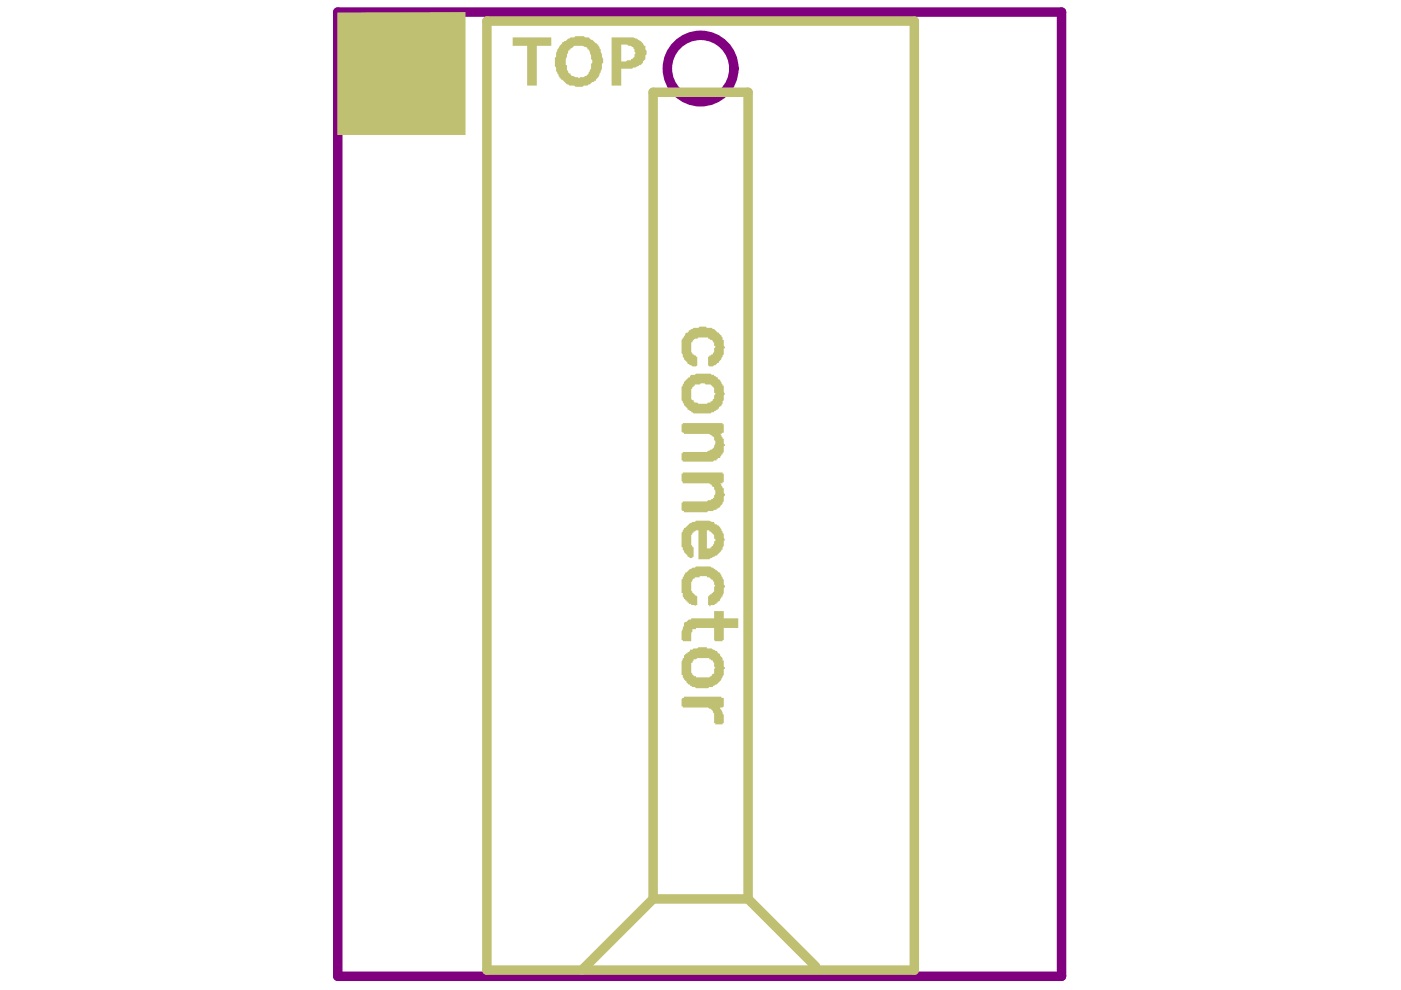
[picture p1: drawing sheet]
<svg xmlns="http://www.w3.org/2000/svg" width="297mm" height="210mm" viewBox="0 0 297 210" stroke-linecap="round" stroke-linejoin="round" font-family="sans-serif">
<g fill="none" stroke="#800080" stroke-width="2">
<path d="M71.6 2.6h153.5v204.4h-153.5z"/>
<circle cx="148.5" cy="14.5" r="7"/>
</g>
<path d="M71.5 2.7l27.2-.1v26h-27.2z" fill="#c0c073"/>
<path d="M103.2 4.5h90.7v201.2h-90.7zM138.5 190.6v-171h20.1v171M138.5 190.6h20.1M138.5 190.6l-15.1 15.1M158.6 190.6l14.4 14.3" fill="none" stroke="#c0c073" stroke-width="2"/>
<g fill="#c0c073">
<path d="M145.3 70.8l.7-.5v-.3l.8-.2 .3-.3h1l.2-.2h1.3l.3 .2h1l.3 .3h.2l.8 .7h.2v.3h.3v.2h.2v.3l.3 .3v.5h.3v1.2l.2 .3v.3h-.2v1.2l-.6 .8v.3l-.5 .5v.2h-.2l-1 .8h-.8a2.3 2.3 0 0 1-.3-2.1h.3v-.2h.2l.3-.3h.3v-.2l.2-.3v-.7l.3-.3v-.3h-.3v-.7h-.2v-.3l-.3-.2-.8-.3v-.2h-2l-.3 .2a.77 .77 0 0 0-1 .8h-.3v1a1.29 1.29 0 0 0 1.1 1.8v.2h.2a2.3 2.3 0 0 1-.2 2.1h-.8l-.3-.3-.7-.2v-.3l-.8-.7v-.3l-.2-.3v-.5l-.3-.2v-2.8l.3-.3v-.2h.2z"/>
<path d="M144.5 90h.3v-.3h8.4v.3h.3v1.7h-.3l-.3 .3h-.5h.3l.5 .8v.2h.3v1l.2 .3v.3h-.2v1.2l-.3 .3v.2h-.3l-.2 .8h-.5v.3h-.3v.2h-.5l-.2 .3h-6.4v-.3h-.3v-1.5h.3v-.3h5.1l.2-.2a1.81 1.81 0 0 0 1.6-2.1l-.3-.2v-.5l-1-.8h-5.4v-.3h-.2l-.3-.2z"/>
<path d="M144.5 100.4h.3v-.2h8.4v.2h.3v1.8h-.3v.3h-.8h.3l.5 .7v.3h.3v1l.2 .3v.2l-.2 .3v1l-.8 1v.3l-.8 .2v.3h-.5l-.2 .3h-1.1l-.2 .2h-4.9v-.2h-.2l-.3-.3v-1.5h.3v-.3h5.1l.2-.2h.5l.3-.3h.3v-.3h.2v-.5a.9 .9 0 0 0 0-1.2v-.6h-.2l-.3-.2v-.3h-.3l-.2-.2h-5.6v-.3l-.3-.2z"/>
<path d="M145.3 121.4h.2l.8-.8h.2l.3-.2h.5l.3-.3h1.8a2.36 2.36 0 0 1 2 .5h.3v.3h.2l.5 .5h.3l.2 .8 .6 .7v1l.2 .3v.3l-.2 .2v1l-.3 .8h-.3l-.2 .8-.3 .2h-.2v.3h-.3v.2h-.2l-.3 .3h-.8v.2h-.2v-.2h-.3a2.3 2.3 0 0 1 .3-2.1l.2-.2h.3v-.3h.3v-.2h.2v-1l.3-.3-.3-.3v-.5l-.2-.2v-.3h-.3a.81 .81 0 0 0-1-.5v-.2h-1.6v.2h-1v.3h-.2a2.63 2.63 0 0 0-.6 2.3l.3 .7h.3v.3h.2v.2h.3a2.3 2.3 0 0 1 .2 2.1h-.2l-.3 .2v-.2h-.8v-.3h-.5v-.2h-.2v-.3h-.3v-.2h-.2v-.3h-.3v-.2l-.2-.3v-.8h-.3v-1.5a2.35 2.35 0 0 1 .5-2z"/>
<path d="M145 132.1l.3-.2h.2a.81 .81 0 0 1 1-.5v-.3h4.9v-1.5h2.1v1.5h3v2h-3v2.6h-.3v.3a2.02 2.02 0 0 1-1.8-.3v-2.6h-3.8v.3h-.8v.5a2.3 2.3 0 0 0-.3 2.1h-1.7v-.3h-.3a4.2 4.2 0 0 1 .5-3.1z"/>
<path d="M144.5 148.2l.3-.2h.2v-.3h7.9v.3h.6a2.3 2.3 0 0 1-.3 2h-.8h.3v.3l.8 1.2v1.8h-.3v.3h-1.5v-.3h-.3v-1.8a1.81 1.81 0 0 0-2-1.5h-4.6v-.2h-.3z"/>
<path d="M108.7 7.9h8.2v1.8h-3.1v8.4h-2v-8.4h-3.1z"/>
<path d="M145 81l1-1h.3v-.3l.2-.2h.8l.3-.3h3l.3 .3h.5v.2l.8 .3v.2l.2 .3h.3l.5 1.3h.3v1.3l.2 .5-.2 .2v1l-.3 .3v.5l-.3 .3v.2h-.2l-.3 .3v.2h-.2v.3h-.3l-.2 .2h-.3v.3h-.5l-.3 .3h-3.5l-.3-.3h-.3v-.3l-.7-.2v-.3l-.8-.7v-.3a2.63 2.63 0 0 1-.5-2.3 2.35 2.35 0 0 1 .5-2zM146.8 82v.3l-.3 .2v2.1l.3 .2h.3v.3l.2 .3h.5l.3 .2h1.8l.2-.2h.5v-.3h.3l.3-.3v-.2h.2v-.8l.3-.2v-.3h-.3a1.46 1.46 0 0 0-1.8-1.8l-.2-.2h-.8l-.3 .2h-1v.3h-.2v.2z"/>
<path d="M145 111.9h.3l.7-.7a4.6 4.6 0 0 1 2.3-.8h2.1l.5 .3h.5v.2l.3 .3 .7 .2v.3h.3l.2 .7 .6 .8v.8l.2 .5-.2 .2v1.1l-.3 .2v.5h-.3v.3l-1 1-.7 .3a2.92 2.92 0 0 1-2.6 .5h-.5v-6.2h-.5l-.3 .3h-.2v.3h-.3v.2l-.3 .3v2l.3 .3v.2h.3v2.1h-.3v.2h-.5l-.3-.2h-.2v-.3l-.8-.8v-.2l-.2-.3v-.5h-.3v-1.5a2.63 2.63 0 0 1 .5-2.3zM149.9 112.4v3.9h.7v-.3h.3v-.2h.3v-.3l.2-.2v-.6h.3v-.5h-.3a1.37 1.37 0 0 0-1-1.5v-.3z"/>
<path d="M145 139l.5-.5h.3v-.2h.2l.3-.3v-.3h.5l.3-.2h.7l.3-.3h1.8v.3h1l.3 .2 .7 .3 .3 .3v.2h.2l.3 .3v.2a.81 .81 0 0 1 .5 1h.3v1.3l.2 .3v.2h-.2v1.3l-.3 .3v.2a3.6 3.6 0 0 1-2 1.8v.3h-.8l-.3 .2h-2.5l-.3-.2h-.5l-.3-.3h-.2v-.2a.9 .9 0 0 1-.8-.8h-.2v-.3h-.3v-.2l-.2-.3v-.5h-.3v-2.8l.3-.8h.2zM147.1 139.8l-.3 .8h-.3v2l.3 .3v.2h.3v.3h.5v.2h1.8a1.38 1.38 0 0 0 1.8-.7h.2v-1.1l.3-.2-.3-.3v-.7l-.2-.3v-.3l-.8-.2v-.3h-2.6l-.2 .3z"/>
<path d="M119.2 8.9l.8-.2 1-.8h.7l.3-.2h1.8l.2 .2a.97 .97 0 0 1 1.3 .5h.3l.7 .8h.3v.3h.3v.2a4.6 4.6 0 0 1 .7 2.3 1.18 1.18 0 0 1 0 1.5v1.1l-.2 .7-.3 .3a1.67 1.67 0 0 1-.8 1.3v.2l-.7 .3-.5 .5h-.3l-.2 .2h-.8l-.3 .3h-1.5l-.3-.3h-1l-.2-.2h-.3l-1-1h-.3v-.3h-.2l-.5-1.3-.3-.2v-.8l-.3-.2v-1.8l.3-.3a4.1 4.1 0 0 1 1.3-2.8zM120.5 10.7v.5l-.3 .3v.5l-.2 .5v1.3h.2v1l.3 .3v.2l.2 .3h.3v.2l.2 .3 .8 .3h.5l.3 .2 .2-.2h.5a1.81 1.81 0 0 0 1.6-1.6l.2-.2v-1.1a.64 .64 0 0 0 0-1v-.7l-.5-1.3h-.2v-.3a3.5 3.5 0 0 0-2.6-.5h-.3l-.5 .5h-.2v.3h-.3v.2z"/>
<path d="M129.7 7.9h3.3a3.7 3.7 0 0 1 3.6 1.8h.2v.8a.9 .9 0 0 1 0 1.3v.2a.81 .81 0 0 1-.5 1 .9 .9 0 0 1-.7 .8l-.3 .3h-.3l-.2 .2h-.5l-.3 .3h-2.3v3.5h-2zM131.7 9.5v3.5h1l.3-.2h.8v-.3a.9 .9 0 0 0 .7-1l.3-.3-.3-.2v-.5l-.2-.3v-.2h-.3l-.2-.3h-.6l-.2-.2z"/>
</g>
</svg>
